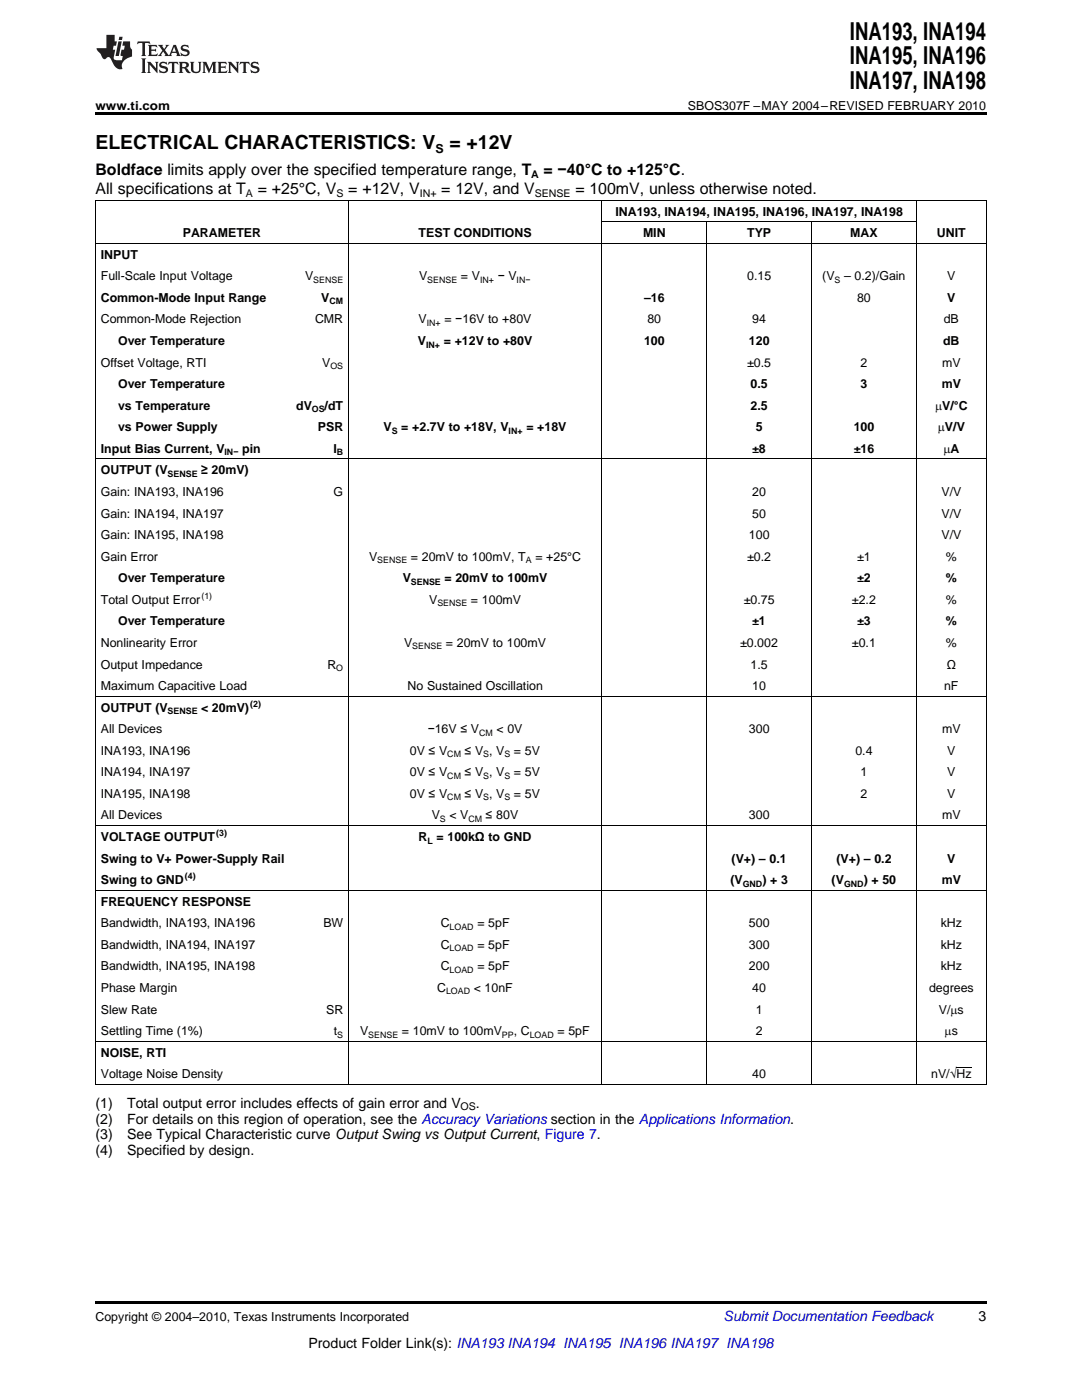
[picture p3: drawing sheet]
<svg xmlns="http://www.w3.org/2000/svg" width="216mm" height="279mm" viewBox="0 0 216 279" stroke-linecap="round" stroke-linejoin="round" font-family="sans-serif">
<defs><g id="words">
<g font-size="4.9">
<text x="169.6" y="7.9">INA193, INA194</text>
<text x="169.6" y="12.8">INA195, INA196</text>
<text x="169.6" y="17.8">INA197, INA198</text>
</g>
<g font-size="3.9">
<text x="19" y="29.7">ELECTRICAL CHARACTERISTICS: V</text>
<text x="89.7" y="29.7">= +12V</text>
</g>
<g font-size="3.2">
<text x="19" y="34.9">Boldface limits apply over the specified temperature range, T</text>
<text x="108.5" y="34.9">= −40°C to +125°C.</text>
<text x="19" y="38.7">All specifications at T</text>
<text x="51.4" y="38.7">= +25°C, V</text>
<text x="69.5" y="38.7">= +12V, V</text>
<text x="88.1" y="38.7">= 12V, and V</text>
<text x="114.8" y="38.7">= 100mV, unless otherwise noted.</text>
</g>
<g font-size="2.8">
<text x="19" y="221.1">(1)</text>
<text x="25.4" y="221.1">Total output error includes effects of gain error and V</text>
<text x="95" y="221.1">.</text>
<text x="19" y="224.2">(2)</text>
<text x="19" y="227.4">(3)</text>
<text x="25.4" y="224.2">For details on this region of operation, see the Accuracy Variations section in the Applications Information.</text>
<text x="25.4" y="227.4">See Typical Characteristic curve Output Swing vs Output Current, Figure 7.</text>
<text x="19" y="230.6">(4)</text>
<text x="25.4" y="230.6">Specified by design.</text>
<text x="195.3" y="263.6">3</text>
<text x="61.6" y="269">Product Folder Link(s): INA193 INA194 INA195 INA196 INA197 INA198</text>
</g>
<text font-size="2.8" fill="#0000c8" x="144.4" y="263.6">Submit Documentation Feedback</text>
<g font-size="2.5">
<text x="19" y="21.9">www.ti.com</text>
<text x="137.3" y="21.9">SBOS307F –MAY 2004–REVISED FEBRUARY 2010</text>
<text x="86.9" y="30.5">S</text>
<text x="36.5" y="47.3">PARAMETER</text>
<text x="83.5" y="47.3">TEST CONDITIONS</text>
<text x="122.8" y="43">INA193, INA194, INA195, INA196, INA197, INA198</text>
<text x="128.3" y="47.3">MIN</text>
<text x="149.1" y="47.3">TYP</text>
<text x="169.7" y="47.3">MAX</text>
<text x="186.9" y="47.3">UNIT</text>
<text x="20.1" y="51.6">INPUT</text>
<text x="20.1" y="56">Full-Scale Input Voltage</text>
<text x="60.9" y="56">V</text>
<text x="83.6" y="56">V</text>
<text x="92" y="56">= V</text>
<text x="99.3" y="56">− V</text>
<text x="149.1" y="56">0.15</text>
<text x="164.1" y="56">(V</text>
<text x="168.5" y="56">– 0.2)/Gain</text>
<text x="189" y="56">V</text>
<text x="20.1" y="60.3">Common-Mode Input Range</text>
<text x="20.1" y="64.6">Common-Mode Rejection</text>
<text x="62.9" y="64.6">CMR</text>
<text x="64.1" y="60.3">V</text>
<text x="83.5" y="64.6">V</text>
<text x="88.7" y="64.6">= −16V to +80V</text>
<text x="128.5" y="60.3">–16</text>
<text x="129.2" y="64.6">80</text>
<text x="150.1" y="64.6">94</text>
<text x="171" y="60.3">80</text>
<text x="188.3" y="64.6">dB</text>
<text x="189" y="60.3">V</text>
<text x="23.6" y="68.9">Over Temperature</text>
<text x="83.4" y="68.9">V</text>
<text x="88.5" y="68.9">= +12V to +80V</text>
<text x="128.5" y="68.9">100</text>
<text x="149.4" y="68.9">120</text>
<text x="188.2" y="68.9">dB</text>
<text x="20.1" y="73.2">Offset Voltage, RTI</text>
<text x="23.6" y="77.5">Over Temperature</text>
<text x="64.3" y="73.2">V</text>
<text x="149.1" y="73.2">±0.5</text>
<text x="149.8" y="77.5">0.5</text>
<text x="171.7" y="73.2">2</text>
<text x="171.7" y="77.5">3</text>
<text x="187.9" y="77.5">mV</text>
<text x="188" y="73.2">mV</text>
<text x="23.6" y="81.8">vs Temperature</text>
<text x="59.1" y="81.8">dV</text>
<text x="64.8" y="81.8">/dT</text>
<text x="149.8" y="81.8">2.5</text>
<text x="186.6" y="81.8">mV/°C</text>
<text x="23.6" y="86.1">vs Power Supply</text>
<text x="63.4" y="86.1">PSR</text>
<text x="76.6" y="86.1">V</text>
<text x="80.1" y="86.1">= +2.7V to +18V, V</text>
<text x="105" y="86.1">= +18V</text>
<text x="150.8" y="86.1">5</text>
<text x="170.4" y="86.1">100</text>
<text x="187.1" y="86.1">mV/V</text>
<text x="20.1" y="90.4">Input Bias Current, V</text>
<text x="20.1" y="94.7">OUTPUT (V</text>
<text x="40.1" y="94.7">≥ 20mV)</text>
<text x="48.3" y="90.4">pin</text>
<text x="66.5" y="90.4">I</text>
<text x="150.1" y="90.4">±8</text>
<text x="170.4" y="90.4">±16</text>
<text x="188.2" y="90.4">mA</text>
<text x="20.1" y="99">Gain: INA193, INA196</text>
<text x="66.6" y="99">G</text>
<text x="150.1" y="99">20</text>
<text x="187.9" y="99">V/V</text>
<text x="20.1" y="103.3">Gain: INA194, INA197</text>
<text x="20.1" y="107.6">Gain: INA195, INA198</text>
<text x="149.4" y="107.6">100</text>
<text x="150.1" y="103.3">50</text>
<text x="187.9" y="103.3">V/V</text>
<text x="187.9" y="107.6">V/V</text>
<text x="20.1" y="111.9">Gain Error</text>
<text x="73.7" y="111.9">V</text>
<text x="82" y="111.9">= 20mV to 100mV, T</text>
<text x="106.8" y="111.9">= +25°C</text>
<text x="149.1" y="111.9">±0.2</text>
<text x="171" y="111.9">±1</text>
<text x="188.7" y="111.9">%</text>
<text x="23.6" y="116.2">Over Temperature</text>
<text x="80.4" y="116.2">V</text>
<text x="88.7" y="116.2">= 20mV to 100mV</text>
<text x="171" y="116.2">±2</text>
<text x="188.7" y="116.2">%</text>
<text x="20.1" y="120.5">Total Output Error</text>
<text x="23.6" y="124.8">Over Temperature</text>
<text x="85.7" y="120.5">V</text>
<text x="94" y="120.5">= 100mV</text>
<text x="148.4" y="120.5">±0.75</text>
<text x="150.1" y="124.8">±1</text>
<text x="170" y="120.5">±2.2</text>
<text x="171" y="124.8">±3</text>
<text x="188.7" y="120.5">%</text>
<text x="188.7" y="124.8">%</text>
<text x="20.1" y="129.1">Nonlinearity Error</text>
<text x="80.6" y="129.1">V</text>
<text x="89" y="129.1">= 20mV to 100mV</text>
<text x="147.7" y="129.1">±0.002</text>
<text x="170" y="129.1">±0.1</text>
<text x="188.7" y="129.1">%</text>
<text x="20.1" y="133.4">Output Impedance</text>
<text x="20.1" y="137.7">Maximum Capacitive Load</text>
<text x="65.3" y="133.4">R</text>
<text x="81.3" y="137.7">No Sustained Oscillation</text>
<text x="149.8" y="133.4">1.5</text>
<text x="150.1" y="137.7">10</text>
<text x="188.4" y="137.7">nF</text>
<text x="188.9" y="133.4">Ω</text>
<text x="20.1" y="142">OUTPUT (V</text>
<text x="40.1" y="142">&lt; 20mV)</text>
<text x="20.1" y="146.3">All Devices</text>
<text x="85.3" y="146.3">−16V ≤ V</text>
<text x="99.1" y="146.3">&lt; 0V</text>
<text x="149.4" y="146.3">300</text>
<text x="188" y="146.3">mV</text>
<text x="20.1" y="150.6">INA193, INA196</text>
<text x="20.1" y="154.9">INA194, INA197</text>
<text x="81.8" y="150.6">0V ≤ V</text>
<text x="81.8" y="154.9">0V ≤ V</text>
<text x="92.7" y="150.6">≤ V , V</text>
<text x="92.7" y="154.9">≤ V , V</text>
<text x="102.6" y="150.6">= 5V</text>
<text x="102.6" y="154.9">= 5V</text>
<text x="170.7" y="150.6">0.4</text>
<text x="171.7" y="154.9">1</text>
<text x="189" y="150.6">V</text>
<text x="189" y="154.9">V</text>
<text x="20.1" y="159.2">INA195, INA198</text>
<text x="81.8" y="159.2">0V ≤ V</text>
<text x="92.7" y="159.2">≤ V , V</text>
<text x="102.6" y="159.2">= 5V</text>
<text x="171.7" y="159.2">2</text>
<text x="189" y="159.2">V</text>
<text x="20.1" y="163.5">All Devices</text>
<text x="20.1" y="167.9">VOLTAGE OUTPUT</text>
<text x="83.5" y="167.9">R</text>
<text x="86.1" y="163.5">V</text>
<text x="87.1" y="167.9">= 100kΩ to GND</text>
<text x="89.7" y="163.5">&lt; V</text>
<text x="96.9" y="163.5">≤ 80V</text>
<text x="149.4" y="163.5">300</text>
<text x="188" y="163.5">mV</text>
<text x="20.1" y="172.2">Swing to V+ Power-Supply Rail</text>
<text x="146" y="172.2">(V+) – 0.1</text>
<text x="166.9" y="172.2">(V+) – 0.2</text>
<text x="189" y="172.2">V</text>
<text x="20.1" y="176.5">Swing to GND</text>
<text x="145.7" y="176.5">(V</text>
<text x="152.1" y="176.5">) + 3</text>
<text x="165.9" y="176.5">(V</text>
<text x="172.3" y="176.5">) + 50</text>
<text x="187.9" y="176.5">mV</text>
<text x="20.1" y="180.8">FREQUENCY RESPONSE</text>
<text x="20.1" y="185.1">Bandwidth, INA193, INA196</text>
<text x="64.5" y="185.1">BW</text>
<text x="87.9" y="185.1">C</text>
<text x="95.2" y="185.1">= 5pF</text>
<text x="149.4" y="185.1">500</text>
<text x="187.7" y="185.1">kHz</text>
<text x="20.1" y="189.4">Bandwidth, INA194, INA197</text>
<text x="87.9" y="189.4">C</text>
<text x="95.2" y="189.4">= 5pF</text>
<text x="149.4" y="189.4">300</text>
<text x="187.7" y="189.4">kHz</text>
<text x="20.1" y="193.7">Bandwidth, INA195, INA198</text>
<text x="20.1" y="198">Phase Margin</text>
<text x="87.2" y="198">C</text>
<text x="87.9" y="193.7">C</text>
<text x="94.5" y="198">&lt; 10nF</text>
<text x="95.2" y="193.7">= 5pF</text>
<text x="149.4" y="193.7">200</text>
<text x="150.1" y="198">40</text>
<text x="185.4" y="198">degrees</text>
<text x="187.7" y="193.7">kHz</text>
<text x="20.1" y="202.3">Slew Rate</text>
<text x="65.1" y="202.3">SR</text>
<text x="150.8" y="202.3">1</text>
<text x="187.3" y="202.3">V/ms</text>
<text x="20.1" y="206.6">Settling Time (1%)</text>
<text x="66.6" y="206.6">t</text>
<text x="71.9" y="206.6">V</text>
<text x="80.2" y="206.6">= 10mV to 100mV</text>
<text x="102.5" y="206.6">, C</text>
<text x="111.2" y="206.6">= 5pF</text>
<text x="150.8" y="206.6">2</text>
<text x="188.5" y="206.6">ms</text>
<text x="20.1" y="210.9">NOISE, RTI</text>
<text x="20.1" y="215.2">Voltage Noise Density</text>
<text x="150.1" y="215.2">40</text>
<text x="185.8" y="215.2">nV/√Hz</text>
<text x="19" y="263.6">Copyright © 2004–2010, Texas Instruments Incorporated</text>
</g>
<g font-size="2.1">
<text x="106" y="35.5">A</text>
<text x="49.1" y="39.4">A</text>
<text x="67.1" y="39.4">S</text>
<text x="83.8" y="39.4">IN+</text>
<text x="106.7" y="39.4">SENSE</text>
<text x="91.9" y="221.6">OS</text>
</g>
<g font-size="1.8">
<text x="62.5" y="56.4">SENSE</text>
<text x="85.3" y="56.4">SENSE</text>
<text x="95.8" y="56.4">IN+</text>
<text x="103.1" y="56.4">IN−</text>
<text x="166.5" y="56.4">S</text>
<text x="65.7" y="60.7">CM</text>
<text x="85.2" y="65.1">IN+</text>
<text x="85" y="69.4">IN+</text>
<text x="65.9" y="73.7">OS</text>
<text x="62.2" y="82.3">OS</text>
<text x="78.2" y="86.6">S</text>
<text x="101.5" y="86.6">IN+</text>
<text x="33.4" y="95.2">SENSE</text>
<text x="44.8" y="90.9">IN−</text>
<text x="67.2" y="90.9">B</text>
<text x="75.3" y="112.4">SENSE</text>
<text x="104.9" y="112.4">A</text>
<text x="40.2" y="119.5">(1)</text>
<text x="82" y="116.7">SENSE</text>
<text x="87.3" y="121">SENSE</text>
<text x="82.3" y="129.6">SENSE</text>
<text x="67.1" y="133.9">O</text>
<text x="33.4" y="142.5">SENSE</text>
<text x="49.9" y="141">(2)</text>
<text x="95.6" y="146.8">CM</text>
<text x="89.3" y="151.1">CM</text>
<text x="89.3" y="155.4">CM</text>
<text x="96.4" y="151.1">S</text>
<text x="96.4" y="155.4">S</text>
<text x="100.6" y="151.1">S</text>
<text x="100.6" y="155.4">S</text>
<text x="89.3" y="159.7">CM</text>
<text x="96.4" y="159.7">S</text>
<text x="100.6" y="159.7">S</text>
<text x="43.2" y="166.9">(3)</text>
<text x="87.8" y="164">S</text>
<text x="93.5" y="164">CM</text>
<text x="85.3" y="168.3">L</text>
<text x="36.9" y="175.5">(4)</text>
<text x="148.2" y="177">GND</text>
<text x="168.4" y="177">GND</text>
<text x="89.7" y="185.6">LOAD</text>
<text x="89.7" y="189.9">LOAD</text>
<text x="89.7" y="194.2">LOAD</text>
<text x="89" y="198.5">LOAD</text>
<text x="67.3" y="207.1">S</text>
<text x="73.5" y="207.1">SENSE</text>
<text x="100.2" y="207.1">PP</text>
<text x="105.7" y="207.1">LOAD</text>
</g>
</g></defs>
<g fill="#231f20">
<path d="M27.5 8.3l-.1 .5 .4-.2h.6v.1v2.1l-.2 .4h1l-.3-.4v-2.1l.1-.1h.5l.5 .2-.2-.5zM29.5 9l.2 .3v1.5l-.2 .4h1.8l.2-.6a1.04 1.04 0 0 1-1.3 .2v-.7h.6l.3 .2v-.6l-.3 .2h-.6v-.6l.8-.1 .4 .3-.2-.5zM31.5 9l.9 1.1-.9 1.1h.8l-.2-.2 .5-.7 .4 .7-.2 .2h1.5l-.1-.2 .1-.4h.9l.1 .4-.2 .2h1l-.3-.3-.7-1.9h-.5l-.9 2-.8-1 .9-1h-.8l.1 .3-.3 .5-.4-.6 .2-.2zM34.7 9.3l.4 1h-.7zM36.3 9.1a.63 .63 0 0 0-.2 .7 .63 .63 0 0 0 .6 .4l.6 .2 .1 .2a.75 .75 0 0 1-.7 .4 .75 .75 0 0 1-.6-.5l.1 .7 .1-.1a1.11 1.11 0 0 0 1.5-.6 1.13 1.13 0 0 0-1.2-.8l-.1-.4a1.04 1.04 0 0 1 1.2 .2l-.2-.5-.1 .1-.5-.2zM28.2 11.7l.2 .3v2.2l-.2 .4h1l-.3-.4v-2.2l.3-.3zM29.3 12.3l.3 .4v1.5l-.3 .4h.8l-.2-.4v-1.3l1.5 1.7v-1.9l.2-.4h-.7l.2 .4v.9l-1.1-1.3zM32 12.5a.62 .62 0 0 0-.2 .7 .62 .62 0 0 0 .6 .4l.6 .1 .1 .3a.76 .76 0 0 1-.7 .3 .76 .76 0 0 1-.6-.4l.1 .7 .1-.1a1.11 1.11 0 0 0 1.5-.6 1.13 1.13 0 0 0-1.2-.8l-.1-.4a1.04 1.04 0 0 1 1.2 .2l-.2-.6-.1 .1-.5-.1zM33.7 12.3l-.2 .7a.61 .61 0 0 1 .8-.4v1.6l-.2 .4h.9l-.2-.4v-1.6a.63 .63 0 0 1 .8 .4l-.2-.7zM35.6 12.3l.3 .4v1.5l-.3 .4h1l-.2-.2v-.8l.5 .2a.76 .76 0 0 0 1.2 .7l-1-1a.58 .58 0 0 0 .6-.5 .58 .58 0 0 0-.5-.6zM36.4 12.7l.1-.1a.45 .45 0 0 1 .5 .1 .45 .45 0 0 1 .1 .5l-.7 .2zM37.9 12.3l.2 .2a2.17 2.17 0 0 0 .3 1.9 .99 .99 0 0 0 1.6-.6v-1.1l.2-.4h-.7l.2 .2a1.92 1.92 0 0 1-.2 1.8 .6 .6 0 0 1-.9-.5v-1.1l.2-.4zM40.4 12.3l.2 .4v1.5l-.2 .4h.7l-.2-.4v-1.4l.8 1.8 .8-1.8v1.4l-.2 .4h.9l-.2-.4v-1.5l.2-.4h-.8l-.6 1.5-.6-1.5zM43.4 12.3l.2 .4v1.5l-.2 .4h1.8l.2-.6a1.04 1.04 0 0 1-1.3 .2v-.7h.5l.4 .2v-.6l-.4 .2h-.5v-.7h.8l.3 .3-.1-.6zM45.5 12.3l.2 .4v1.5l-.2 .4h.7l-.2-.4v-1.3l1.5 1.7v-1.9l.2-.4h-.7l.2 .4v.9l-1.1-1.3zM47.9 12.3l-.1 .7a.61 .61 0 0 1 .8-.4v1.6l-.3 .4h1l-.3-.4 .1-1.6a.63 .63 0 0 1 .7 .4l-.1-.7zM50.2 12.5a.62 .62 0 0 0-.2 .7 .62 .62 0 0 0 .6 .4l.6 .1 .2 .3a.76 .76 0 0 1-.8 .3 .76 .76 0 0 1-.6-.4l.1 .7 .2-.1a1.11 1.11 0 0 0 1.5-.6 1.13 1.13 0 0 0-1.3-.8l-.1-.4a1.04 1.04 0 0 1 1.2 .2l-.1-.6-.2 .1-.5-.1z"/>
<path d="M21.2 7v2.6h-1.9l.1 .4 .7 .9a.91 .91 0 0 0 1 .9 .56 .56 0 0 1 .5-.4 .56 .56 0 0 1 .5 .3l.4 .8a1.53 1.53 0 0 0 1.9 1.2 1.54 1.54 0 0 1 1-2.1l.9-.3v-1.4a1.52 1.52 0 0 1-.3-1.6h-1.4l-.2 .8h.5l-.2 .8h-.4l-.2 1v.2l.4 .1-.2 .8a1.93 1.93 0 0 1-1.6-.2l.3-1.9h-.5l.2-.8h.4l.2-.8h-.4v-1.3zM23.6 8.3l-.6 2.9h.7l.6-2.9zM23.8 7.3l-.1 .7h.6l.2-.7z"/>
</g>
<path d="M19 22.5h177.8v.5h-177.8zM19 259.7h177.8v.5h-177.8z" fill="#000"/>
<g fill="none" stroke="#000" stroke-width=".2">
<path d="M19 40h177.8M19 48.6h177.8M19.1 40v176.5M69.5 40v176.5M120.1 40v176.5M120.1 44.3h62.7M141 44.3v172.2M161.9 44.3v172.2M182.8 40v176.5M196.8 40v176.5M19 91.6h177.8M19 138.9h177.8"/>
<path d="M19 177.7h177.8M19 164.8h177.8M19 216.4h177.8M19 207.8h177.8M190.9 213h3"/>
</g>
<use href="#words"/>
</svg>
